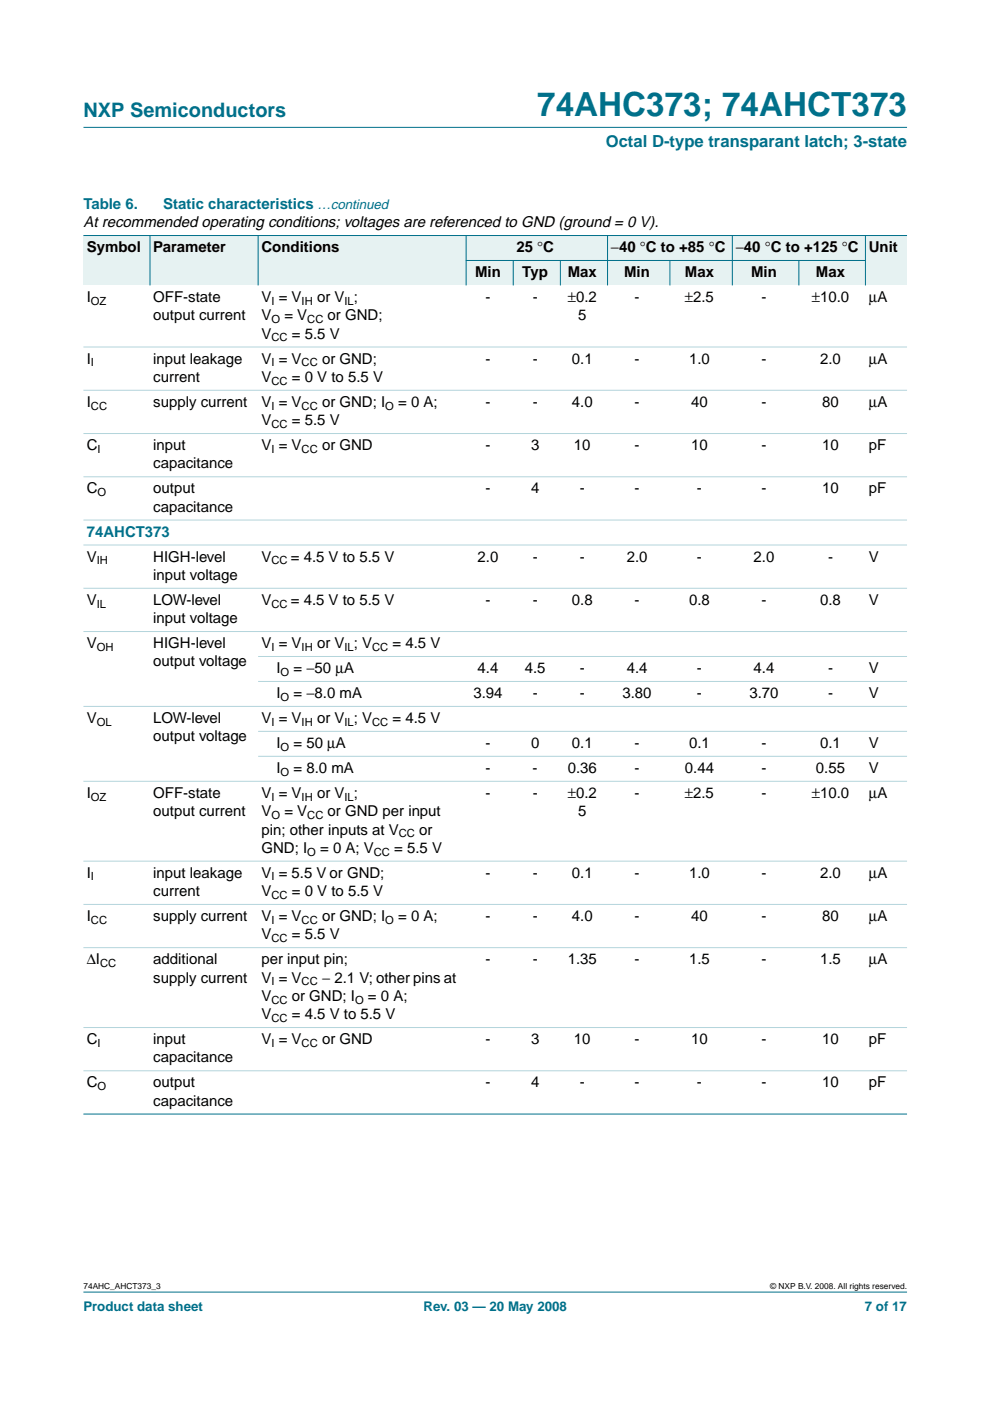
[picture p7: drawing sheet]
<svg xmlns="http://www.w3.org/2000/svg" width="210mm" height="297mm" viewBox="0 0 210 297" stroke-linecap="round" stroke-linejoin="round" font-family="sans-serif">
<defs><g id="words">
<text font-size="7.1" fill="#00708a" x="113.9" y="24.7">74AHC373; 74AHCT373</text>
<text font-size="4.2" fill="#00708a" x="17.7" y="24.9">NXP Semiconductors</text>
<text font-size="3.5" fill="#00708a" x="128.4" y="31.1">Octal D-type transparant latch; 3-state</text>
<g font-size="3.2" fill="#00708a">
<text x="17.7" y="44.3">Table 6.</text>
<text x="34.6" y="44.3">Static characteristics …continued</text>
<text x="18.4" y="113.8">74AHCT373</text>
</g>
<g font-size="3.2">
<text x="17.7" y="48.2">At recommended operating conditions; voltages are referenced to GND (ground = 0 V).</text>
<text x="18.4" y="53.5">Symbol</text>
<text x="32.5" y="53.5">Parameter</text>
<text x="55.4" y="53.5">Conditions</text>
<text x="109.5" y="53.5">25 °C</text>
<text x="129.5" y="53.5">−40 °C to +85 °C</text>
<text x="156" y="53.5">−40 °C to +125 °C</text>
<text x="184.2" y="53.5">Unit</text>
<text x="100.7" y="58.8">Min</text>
<text x="110.7" y="58.8">Typ</text>
<text x="120.4" y="58.8">Max</text>
<text x="132.3" y="58.8">Min</text>
<text x="145.2" y="58.8">Max</text>
<text x="159.2" y="58.8">Min</text>
<text x="173" y="58.8">Max</text>
<text x="18.4" y="64">I</text>
<text x="32.5" y="64">OFF-state</text>
<text x="55.4" y="64">V = V</text>
<text x="67.2" y="64">or V ;</text>
<text x="102.9" y="64">-</text>
<text x="112.9" y="64">-</text>
<text x="120.4" y="64">±0.2</text>
<text x="134.5" y="64">-</text>
<text x="145.2" y="64">±2.5</text>
<text x="161.4" y="64">-</text>
<text x="172.1" y="64">±10.0</text>
<text x="184.2" y="64">µA</text>
<text x="32.5" y="67.9">output current</text>
<text x="55.4" y="71.8">V</text>
<text x="55.4" y="67.9">V</text>
<text x="60.3" y="67.9">= V</text>
<text x="61.9" y="71.8">= 5.5 V</text>
<text x="69.5" y="67.9">or GND;</text>
<text x="122.6" y="67.9">5</text>
<text x="18.4" y="77.1">I</text>
<text x="32.5" y="77.1">input leakage</text>
<text x="55.4" y="77.1">V = V</text>
<text x="68.3" y="77.1">or GND;</text>
<text x="102.9" y="77.1">-</text>
<text x="112.9" y="77.1">-</text>
<text x="121.3" y="77.1">0.1</text>
<text x="134.5" y="77.1">-</text>
<text x="146.1" y="77.1">1.0</text>
<text x="161.4" y="77.1">-</text>
<text x="173.9" y="77.1">2.0</text>
<text x="184.2" y="77.1">µA</text>
<text x="32.5" y="81">current</text>
<text x="55.4" y="81">V</text>
<text x="61.9" y="81">= 0 V to 5.5 V</text>
<text x="18.4" y="86.3">I</text>
<text x="32.5" y="86.3">supply current</text>
<text x="55.4" y="86.3">V = V</text>
<text x="68.3" y="86.3">or GND; I</text>
<text x="84.4" y="86.3">= 0 A;</text>
<text x="102.9" y="86.3">-</text>
<text x="112.9" y="86.3">-</text>
<text x="121.3" y="86.3">4.0</text>
<text x="134.5" y="86.3">-</text>
<text x="146.5" y="86.3">40</text>
<text x="161.4" y="86.3">-</text>
<text x="174.3" y="86.3">80</text>
<text x="184.2" y="86.3">µA</text>
<text x="18.4" y="95.4">C</text>
<text x="32.5" y="95.4">input</text>
<text x="55.4" y="90.2">V</text>
<text x="55.4" y="95.4">V = V</text>
<text x="61.9" y="90.2">= 5.5 V</text>
<text x="68.3" y="95.4">or GND</text>
<text x="102.9" y="95.4">-</text>
<text x="112.6" y="95.4">3</text>
<text x="121.7" y="95.4">10</text>
<text x="134.5" y="95.4">-</text>
<text x="146.5" y="95.4">10</text>
<text x="161.4" y="95.4">-</text>
<text x="174.3" y="95.4">10</text>
<text x="184.2" y="95.4">pF</text>
<text x="32.5" y="99.3">capacitance</text>
<text x="18.4" y="104.6">C</text>
<text x="32.5" y="104.6">output</text>
<text x="102.9" y="104.6">-</text>
<text x="112.6" y="104.6">4</text>
<text x="122.9" y="104.6">-</text>
<text x="134.5" y="104.6">-</text>
<text x="147.8" y="104.6">-</text>
<text x="161.4" y="104.6">-</text>
<text x="174.3" y="104.6">10</text>
<text x="184.2" y="104.6">pF</text>
<text x="32.5" y="108.5">capacitance</text>
<text x="18.4" y="119.1">V</text>
<text x="32.5" y="119.1">HIGH-level</text>
<text x="55.4" y="119.1">V</text>
<text x="61.7" y="119.1">= 4.5 V to 5.5 V</text>
<text x="101.3" y="119.1">2.0</text>
<text x="112.9" y="119.1">-</text>
<text x="122.9" y="119.1">-</text>
<text x="132.9" y="119.1">2.0</text>
<text x="147.8" y="119.1">-</text>
<text x="159.8" y="119.1">2.0</text>
<text x="175.6" y="119.1">-</text>
<text x="184.2" y="119.1">V</text>
<text x="32.5" y="123">input voltage</text>
<text x="18.4" y="128.3">V</text>
<text x="32.5" y="128.3">LOW-level</text>
<text x="55.4" y="128.3">V</text>
<text x="61.7" y="128.3">= 4.5 V to 5.5 V</text>
<text x="102.9" y="128.3">-</text>
<text x="112.9" y="128.3">-</text>
<text x="121.3" y="128.3">0.8</text>
<text x="134.5" y="128.3">-</text>
<text x="146.1" y="128.3">0.8</text>
<text x="161.4" y="128.3">-</text>
<text x="173.9" y="128.3">0.8</text>
<text x="184.2" y="128.3">V</text>
<text x="18.4" y="137.4">V</text>
<text x="32.5" y="132.1">input voltage</text>
<text x="32.5" y="137.4">HIGH-level</text>
<text x="55.4" y="137.4">V = V</text>
<text x="67.2" y="137.4">or V ; V</text>
<text x="83.2" y="137.4">= 4.5 V</text>
<text x="32.5" y="141.3">output voltage</text>
<text x="58.6" y="142.7">I</text>
<text x="62.2" y="142.7">= −50 µA</text>
<text x="101.3" y="142.7">4.4</text>
<text x="111.3" y="142.7">4.5</text>
<text x="122.9" y="142.7">-</text>
<text x="132.9" y="142.7">4.4</text>
<text x="147.8" y="142.7">-</text>
<text x="159.8" y="142.7">4.4</text>
<text x="175.6" y="142.7">-</text>
<text x="184.2" y="142.7">V</text>
<text x="58.6" y="148">I</text>
<text x="62.2" y="148">= −8.0 mA</text>
<text x="100.4" y="148">3.94</text>
<text x="112.9" y="148">-</text>
<text x="122.9" y="148">-</text>
<text x="132" y="148">3.80</text>
<text x="147.8" y="148">-</text>
<text x="158.9" y="148">3.70</text>
<text x="175.6" y="148">-</text>
<text x="184.2" y="148">V</text>
<text x="18.4" y="153.3">V</text>
<text x="32.5" y="153.3">LOW-level</text>
<text x="55.4" y="153.3">V = V</text>
<text x="67.2" y="153.3">or V ; V</text>
<text x="83.2" y="153.3">= 4.5 V</text>
<text x="32.5" y="157.2">output voltage</text>
<text x="58.6" y="158.6">I</text>
<text x="62.2" y="158.6">= 50 µA</text>
<text x="102.9" y="158.6">-</text>
<text x="112.6" y="158.6">0</text>
<text x="121.3" y="158.6">0.1</text>
<text x="134.5" y="158.6">-</text>
<text x="146.1" y="158.6">0.1</text>
<text x="161.4" y="158.6">-</text>
<text x="173.9" y="158.6">0.1</text>
<text x="184.2" y="158.6">V</text>
<text x="58.6" y="163.9">I</text>
<text x="62.2" y="163.9">= 8.0 mA</text>
<text x="102.9" y="163.9">-</text>
<text x="112.9" y="163.9">-</text>
<text x="120.4" y="163.9">0.36</text>
<text x="134.5" y="163.9">-</text>
<text x="145.2" y="163.9">0.44</text>
<text x="161.4" y="163.9">-</text>
<text x="173" y="163.9">0.55</text>
<text x="184.2" y="163.9">V</text>
<text x="18.4" y="169.2">I</text>
<text x="32.5" y="169.2">OFF-state</text>
<text x="32.5" y="173.1">output current</text>
<text x="55.4" y="169.2">V = V</text>
<text x="55.4" y="173.1">V</text>
<text x="60.3" y="173.1">= V</text>
<text x="67.2" y="169.2">or V ;</text>
<text x="69.5" y="173.1">or GND per input</text>
<text x="102.9" y="169.2">-</text>
<text x="112.9" y="169.2">-</text>
<text x="120.4" y="169.2">±0.2</text>
<text x="122.6" y="173.1">5</text>
<text x="134.5" y="169.2">-</text>
<text x="145.2" y="169.2">±2.5</text>
<text x="161.4" y="169.2">-</text>
<text x="172.1" y="169.2">±10.0</text>
<text x="184.2" y="169.2">µA</text>
<text x="55.4" y="176.9">pin; other inputs at V</text>
<text x="88.9" y="176.9">or</text>
<text x="55.4" y="180.8">GND; I</text>
<text x="67.9" y="180.8">= 0 A; V</text>
<text x="83.6" y="180.8">= 5.5 V</text>
<text x="18.4" y="186.1">I</text>
<text x="32.5" y="186.1">input leakage</text>
<text x="32.5" y="190">current</text>
<text x="55.4" y="186.1">V = 5.5 V or GND;</text>
<text x="55.4" y="190">V</text>
<text x="61.9" y="190">= 0 V to 5.5 V</text>
<text x="102.9" y="186.1">-</text>
<text x="112.9" y="186.1">-</text>
<text x="121.3" y="186.1">0.1</text>
<text x="134.5" y="186.1">-</text>
<text x="146.1" y="186.1">1.0</text>
<text x="161.4" y="186.1">-</text>
<text x="173.9" y="186.1">2.0</text>
<text x="184.2" y="186.1">µA</text>
<text x="18.4" y="195.3">I</text>
<text x="32.5" y="195.3">supply current</text>
<text x="55.4" y="195.3">V = V</text>
<text x="68.3" y="195.3">or GND; I</text>
<text x="84.4" y="195.3">= 0 A;</text>
<text x="102.9" y="195.3">-</text>
<text x="112.9" y="195.3">-</text>
<text x="121.3" y="195.3">4.0</text>
<text x="134.5" y="195.3">-</text>
<text x="146.5" y="195.3">40</text>
<text x="161.4" y="195.3">-</text>
<text x="174.3" y="195.3">80</text>
<text x="184.2" y="195.3">µA</text>
<text x="55.4" y="199.2">V</text>
<text x="61.9" y="199.2">= 5.5 V</text>
<text x="18.4" y="204.5">∆I</text>
<text x="32.5" y="204.5">additional</text>
<text x="32.5" y="208.3">supply current</text>
<text x="55.4" y="204.5">per input pin;</text>
<text x="55.4" y="208.3">V = V</text>
<text x="68.3" y="208.3">− 2.1 V; other pins at</text>
<text x="102.9" y="204.5">-</text>
<text x="112.9" y="204.5">-</text>
<text x="120.4" y="204.5">1.35</text>
<text x="134.5" y="204.5">-</text>
<text x="146.1" y="204.5">1.5</text>
<text x="161.4" y="204.5">-</text>
<text x="173.9" y="204.5">1.5</text>
<text x="184.2" y="204.5">µA</text>
<text x="55.4" y="212.2">V</text>
<text x="61.9" y="212.2">or GND; I</text>
<text x="78" y="212.2">= 0 A;</text>
<text x="18.4" y="221.4">C</text>
<text x="32.5" y="221.4">input</text>
<text x="55.4" y="221.4">V = V</text>
<text x="55.4" y="216.1">V</text>
<text x="61.9" y="216.1">= 4.5 V to 5.5 V</text>
<text x="68.3" y="221.4">or GND</text>
<text x="102.9" y="221.4">-</text>
<text x="112.6" y="221.4">3</text>
<text x="121.7" y="221.4">10</text>
<text x="134.5" y="221.4">-</text>
<text x="146.5" y="221.4">10</text>
<text x="161.4" y="221.4">-</text>
<text x="174.3" y="221.4">10</text>
<text x="184.2" y="221.4">pF</text>
<text x="32.5" y="225.3">capacitance</text>
<text x="18.4" y="230.6">C</text>
<text x="32.5" y="230.6">output</text>
<text x="102.9" y="230.6">-</text>
<text x="112.6" y="230.6">4</text>
<text x="122.9" y="230.6">-</text>
<text x="134.5" y="230.6">-</text>
<text x="147.8" y="230.6">-</text>
<text x="161.4" y="230.6">-</text>
<text x="174.3" y="230.6">10</text>
<text x="184.2" y="230.6">pF</text>
<text x="32.5" y="234.4">capacitance</text>
</g>
<g font-size="2.8" fill="#00708a">
<text x="17.7" y="278">Product data sheet</text>
<text x="89.8" y="278">Rev. 03 — 20 May 2008</text>
<text x="183.4" y="278">7 of 17</text>
</g>
<g font-size="2.4">
<text x="19.3" y="64.6">OZ</text>
<text x="57.6" y="64.6">I</text>
<text x="64" y="64.6">IH</text>
<text x="73" y="64.6">IL</text>
<text x="57.6" y="68.5">O</text>
<text x="65.1" y="68.5">CC</text>
<text x="19.3" y="77.7">I</text>
<text x="57.6" y="72.4">CC</text>
<text x="57.6" y="77.7">I</text>
<text x="64" y="77.7">CC</text>
<text x="57.6" y="81.6">CC</text>
<text x="19.3" y="86.8">CC</text>
<text x="57.6" y="86.8">I</text>
<text x="64" y="86.8">CC</text>
<text x="81.7" y="86.8">O</text>
<text x="57.6" y="90.7">CC</text>
<text x="20.7" y="96">I</text>
<text x="57.6" y="96">I</text>
<text x="64" y="96">CC</text>
<text x="20.7" y="105.2">O</text>
<text x="20.5" y="119.7">IH</text>
<text x="57.6" y="119.7">CC</text>
<text x="20.5" y="128.8">IL</text>
<text x="57.6" y="128.8">CC</text>
<text x="20.5" y="138">OH</text>
<text x="57.6" y="138">I</text>
<text x="64" y="138">IH</text>
<text x="73" y="138">IL</text>
<text x="78.9" y="138">CC</text>
<text x="59.5" y="143.3">O</text>
<text x="59.5" y="148.6">O</text>
<text x="20.5" y="153.9">OL</text>
<text x="57.6" y="153.9">I</text>
<text x="64" y="153.9">IH</text>
<text x="73" y="153.9">IL</text>
<text x="78.9" y="153.9">CC</text>
<text x="59.5" y="159.2">O</text>
<text x="59.5" y="164.5">O</text>
<text x="19.3" y="169.7">OZ</text>
<text x="57.6" y="169.7">I</text>
<text x="57.6" y="173.6">O</text>
<text x="64" y="169.7">IH</text>
<text x="65.1" y="173.6">CC</text>
<text x="73" y="169.7">IL</text>
<text x="84.6" y="177.5">CC</text>
<text x="65.1" y="181.4">O</text>
<text x="79.3" y="181.4">CC</text>
<text x="19.3" y="186.7">I</text>
<text x="57.6" y="186.7">I</text>
<text x="57.6" y="190.6">CC</text>
<text x="19.3" y="195.9">CC</text>
<text x="57.6" y="195.9">I</text>
<text x="64" y="195.9">CC</text>
<text x="81.7" y="195.9">O</text>
<text x="57.6" y="199.7">CC</text>
<text x="21.2" y="205">CC</text>
<text x="57.6" y="208.9">I</text>
<text x="64" y="208.9">CC</text>
<text x="57.6" y="212.8">CC</text>
<text x="75.3" y="212.8">O</text>
<text x="20.7" y="222">I</text>
<text x="57.6" y="216.7">CC</text>
<text x="57.6" y="222">I</text>
<text x="64" y="222">CC</text>
<text x="20.7" y="231.1">O</text>
</g>
<g font-size="1.8">
<text x="17.7" y="273.4">74AHC_AHCT373_3</text>
<text x="163.3" y="273.4">© NXP B.V. 2008. All rights reserved.</text>
</g>
</g></defs>
<g fill="#00708a" stroke="#00708a" stroke-width=".21">
<path d="M17.7 273.9h174.6z"/>
<path d="M17.7 27h174.6z"/>
</g>
<g fill="#e6f2f2">
<path d="M17.7 49.9h14.1v10.6h-14.1z" fill-rule="evenodd"/>
<path d="M31.8 49.9h22.9v10.6h-22.9z" fill-rule="evenodd"/>
<path d="M54.7 49.9h44.1v10.6h-44.1z" fill-rule="evenodd"/>
<path d="M98.8 49.9h30v5.3h-30z" fill-rule="evenodd"/>
<path d="M128.8 49.9h26.5v5.3h-26.5z" fill-rule="evenodd"/>
<path d="M155.3 49.9h28.2v5.3h-28.2z" fill-rule="evenodd"/>
<path d="M183.5 49.9h8.8v10.6h-8.8z" fill-rule="evenodd"/>
<path d="M98.8 55.2h10v5.3h-10z" fill-rule="evenodd"/>
<path d="M108.8 55.2h10v5.3h-10z" fill-rule="evenodd"/>
<path d="M118.8 55.2h10v5.3h-10z" fill-rule="evenodd"/>
<path d="M128.8 55.2h13.2v5.3h-13.2z" fill-rule="evenodd"/>
<path d="M142 55.2h13.3v5.3h-13.3z" fill-rule="evenodd"/>
<path d="M155.3 55.2h14.1v5.3h-14.1z" fill-rule="evenodd"/>
<path d="M169.4 55.2h14.1v5.3h-14.1z" fill-rule="evenodd"/>
</g>
<g fill="#00708a" stroke="#00708a" stroke-width=".21">
<path d="M31.8 49.9v10.6z"/>
<path d="M54.7 49.9v10.6z"/>
<path d="M98.8 49.9v10.6z"/>
<path d="M108.8 55.2v5.3z"/>
<path d="M118.8 55.2v5.3z"/>
<path d="M128.8 49.9v10.6z"/>
<path d="M142 55.2v5.3z"/>
<path d="M155.3 49.9v10.6z"/>
<path d="M169.4 55.2v5.3z"/>
<path d="M183.5 49.9v10.6z"/>
<path d="M17.7 49.9h174.6z"/>
<path d="M98.8 55.2h84.7z"/>
<path d="M17.7 236.2h174.6z"/>
</g>
<g fill="#b3d4db" stroke="#b3d4db" stroke-width=".21">
<path d="M17.7 73.6h174.6z"/>
<path d="M17.7 82.7h174.6z"/>
<path d="M17.7 91.9h174.6z"/>
<path d="M17.7 101.1h174.6z"/>
<path d="M17.7 110.3h174.6z"/>
<path d="M17.7 115.6h174.6z"/>
<path d="M17.7 124.7h174.6z"/>
<path d="M17.7 133.9h174.6z"/>
<path d="M54.7 139.2h137.6z"/>
<path d="M54.7 144.5h137.6z"/>
<path d="M17.7 149.8h174.6z"/>
<path d="M54.7 155.1h137.6z"/>
<path d="M54.7 160.4h137.6z"/>
<path d="M17.7 165.6h174.6z"/>
<path d="M17.7 182.6h174.6z"/>
<path d="M17.7 191.8h174.6z"/>
<path d="M17.7 200.9h174.6z"/>
<path d="M17.7 217.9h174.6z"/>
<path d="M17.7 227h174.6z"/>
</g>
<use href="#words"/>
</svg>
